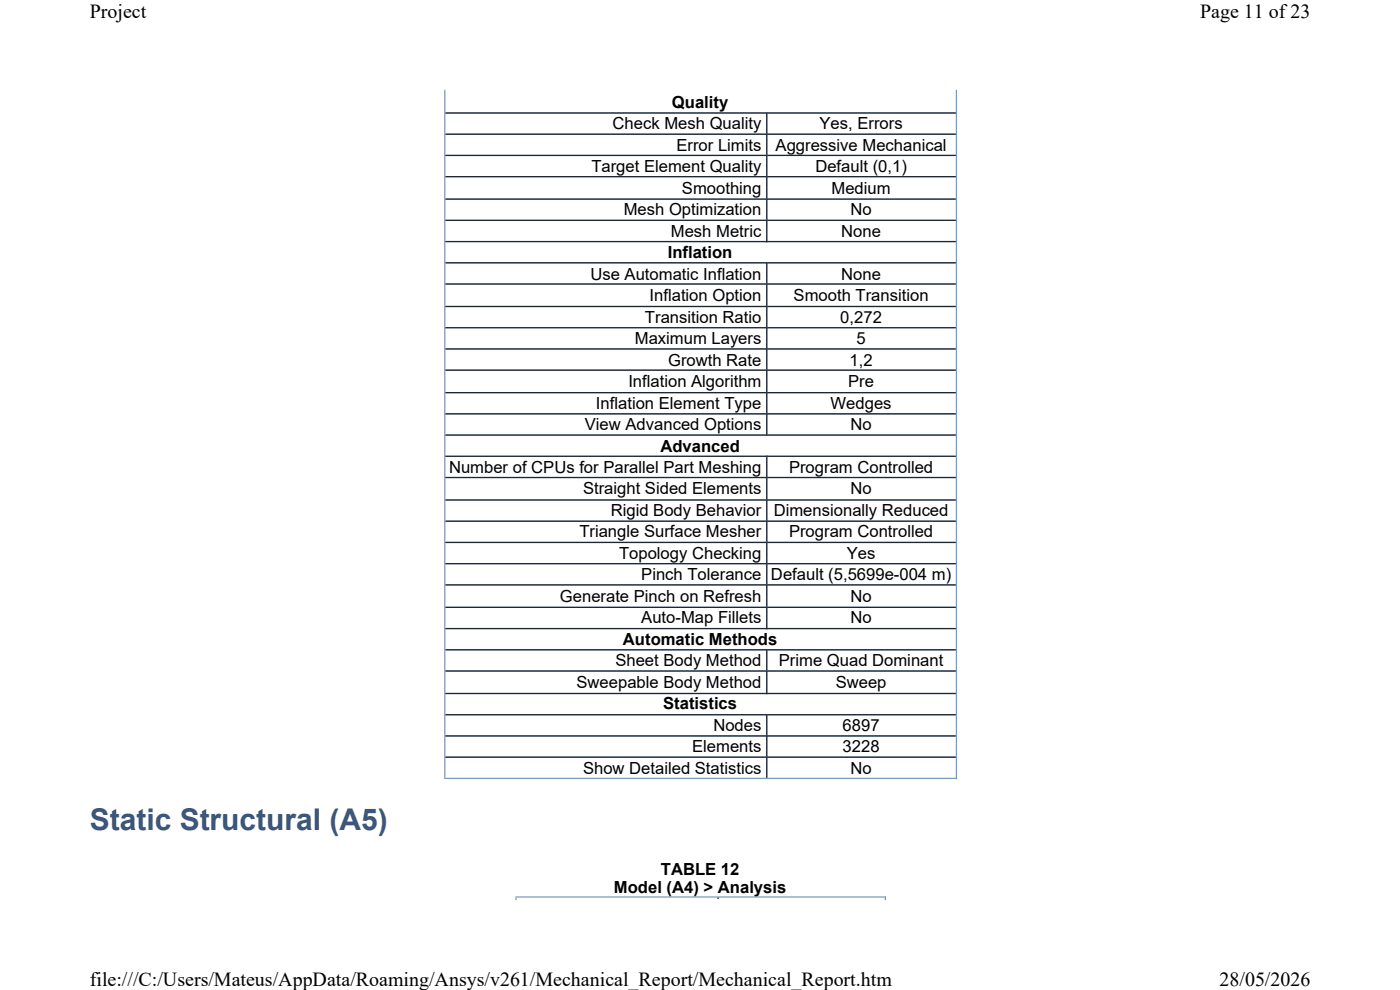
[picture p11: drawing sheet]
<svg xmlns="http://www.w3.org/2000/svg" width="297mm" height="210mm" viewBox="0 0 297 210" stroke-linecap="round" stroke-linejoin="round" font-family="sans-serif">
<defs><g id="words">
<text font-size="6.3" fill="#3b577d" x="19" y="175.9">Static Structural (A5)</text>
<g font-size="4.2">
<text x="19" y="3.8">Project</text>
<text x="254.5" y="3.8">Page 11 of23</text>
<text x="19" y="208.9">file:///C:/Users/Mateus/AppData/Roaming/Ansys/v261/Mechanical_Report/Mechanical_Report.htm</text>
<text x="258.6" y="208.9">28/05/2026</text>
</g>
<g font-size="3.5">
<text x="142.5" y="22.8">Quality</text>
<text x="129.9" y="27.4">Check Mesh Quality</text>
<text x="173.8" y="27.4">Yes, Errors</text>
<text x="143.4" y="31.9">Error Limits</text>
<text x="164.5" y="31.9">Aggressive Mechanical</text>
<text x="125.4" y="36.5">Target Element Quality</text>
<text x="144.6" y="41">Smoothing</text>
<text x="172.9" y="36.5">Default (0,1)</text>
<text x="176.3" y="41">Medium</text>
<text x="132.3" y="45.6">Mesh Optimization</text>
<text x="180.3" y="45.6">No</text>
<text x="142.3" y="50.1">Mesh Metric</text>
<text x="178.4" y="50.1">None</text>
<text x="125.2" y="59.3">Use Automatic Inflation</text>
<text x="141.6" y="54.7">Inflation</text>
<text x="178.4" y="59.3">None</text>
<text x="137.7" y="63.8">Inflation Option</text>
<text x="168.3" y="63.8">Smooth Transition</text>
<text x="136.8" y="68.4">Transition Ratio</text>
<text x="178.2" y="68.4">0,272</text>
<text x="134.6" y="72.9">Maximum Layers</text>
<text x="141.7" y="77.5">Growth Rate</text>
<text x="180.1" y="77.5">1,2</text>
<text x="181.6" y="72.9">5</text>
<text x="133.2" y="82">Inflation Algorithm</text>
<text x="179.9" y="82">Pre</text>
<text x="126.4" y="86.6">Inflation Element Type</text>
<text x="176.1" y="86.6">Wedges</text>
<text x="124" y="91.1">View Advanced Options</text>
<text x="140" y="95.7">Advanced</text>
<text x="180.3" y="91.1">No</text>
<text x="95.2" y="100.2">Number of CPUs for Parallel Part Meshing</text>
<text x="167.3" y="100.2">Program Controlled</text>
<text x="123.6" y="104.8">Straight Sided Elements</text>
<text x="180.3" y="104.8">No</text>
<text x="122.8" y="113.9">Triangle Surface Mesher</text>
<text x="129.5" y="109.4">Rigid Body Behavior</text>
<text x="164.1" y="109.4">Dimensionally Reduced</text>
<text x="167.3" y="113.9">Program Controlled</text>
<text x="131.3" y="118.5">Topology Checking</text>
<text x="179.6" y="118.5">Yes</text>
<text x="136" y="123">Pinch Tolerance</text>
<text x="163.5" y="123">Default (5,5699e-004 m)</text>
<text x="118.7" y="127.6">Generate Pinch on Refresh</text>
<text x="180.3" y="127.6">No</text>
<text x="132.1" y="136.7">Automatic Methods</text>
<text x="136" y="132.1">Auto-Map Fillets</text>
<text x="180.3" y="132.1">No</text>
<text x="130.5" y="141.2">Sheet Body Method</text>
<text x="165.2" y="141.2">Prime Quad Dominant</text>
<text x="122.3" y="145.8">Sweepable Body Method</text>
<text x="177.2" y="145.8">Sweep</text>
<text x="140.6" y="150.3">Statistics</text>
<text x="151.3" y="154.9">Nodes</text>
<text x="178.7" y="154.9">6897</text>
<text x="146.8" y="159.5">Elements</text>
<text x="178.7" y="159.5">3228</text>
<text x="123.6" y="164">Show Detailed Statistics</text>
<text x="180.3" y="164">No</text>
<text x="140.1" y="185.4">TABLE 12</text>
<text x="130.2" y="189.3">Model (A4) &gt; Analysis</text>
</g>
</g></defs>
<g fill="none" stroke="#7a99c0" stroke-width=".26">
<path d="M94.3 19v145.8M202.8 19v146.1M94.5 23.9h108.2M94.5 28.4h108.2M94.5 32.9h108.2M94.5 37.4h108.2M162.6 23.8v27.5M94.5 42.2h108.2M94.5 46.7h108.2M94.5 51.2h108.2M94.5 55.7h108.2M162.6 55.6v36.7"/>
<path d="M94.5 60.2h108.2M94.5 65h108.2M94.5 69.5h108.2M94.5 74h108.2M94.5 78.4h108.2M94.5 83.2h108.2M94.5 87.7h108.2M94.5 92.2h108.2M94.5 96.7h108.2M162.6 96.6v36.7M94.5 101.2h108.2M94.5 106h108.2"/>
<path d="M94.5 110.5h108.2M94.5 115h108.2M94.5 119.5h108.2M94.5 124h108.2M94.5 128.7h108.2M94.5 133.2h108.2M94.5 137.7h108.2M162.6 137.6v9.5M94.5 142.2h108.2M94.5 147h108.2M94.5 151.5h108.2M94.5 156h108.2"/>
<path d="M162.6 151.3v13.5M94.2 165h108.7M94.5 160.5h108.2M109.4 190v.8M109.5 190.1h78.4M152.3 190.2v.3M187.7 190v.8"/>
</g>
<g fill="none" stroke="#1e2630" stroke-width=".26">
<path d="M94.5 23.9h108.2M94.5 28.4h108.2M94.5 32.9h108.2M94.5 37.4h108.2M162.6 23.8v27.5M94.5 42.2h108.2M94.5 46.7h108.2M94.5 51.2h108.2M94.5 55.7h108.2M162.6 55.6v36.7M94.5 60.2h108.2M94.5 65h108.2"/>
<path d="M94.5 69.5h108.2M94.5 74h108.2M94.5 78.4h108.2M94.5 83.2h108.2M94.5 87.7h108.2M94.5 92.2h108.2M94.5 96.7h108.2M162.6 96.6v36.7M94.5 101.2h108.2M94.5 106h108.2M94.5 110.5h108.2M94.5 115h108.2"/>
<path d="M94.5 119.5h108.2M94.5 124h108.2M94.5 128.7h108.2M94.5 133.2h108.2M94.5 137.7h108.2M162.6 137.6v9.5M94.5 142.2h108.2M94.5 147h108.2M94.5 151.5h108.2M94.5 156h108.2M162.6 151.3v13.5M94.5 160.5h108.2"/>
<path d="M152.3 190.2v.3"/>
</g>
<g fill="#fff">
<path d="M19 0h258.9v4.7h-258.9z" fill-rule="evenodd"/>
<path d="M19 205.1h258.9v4.7h-258.9z" fill-rule="evenodd"/>
</g>
<use href="#words"/>
</svg>
